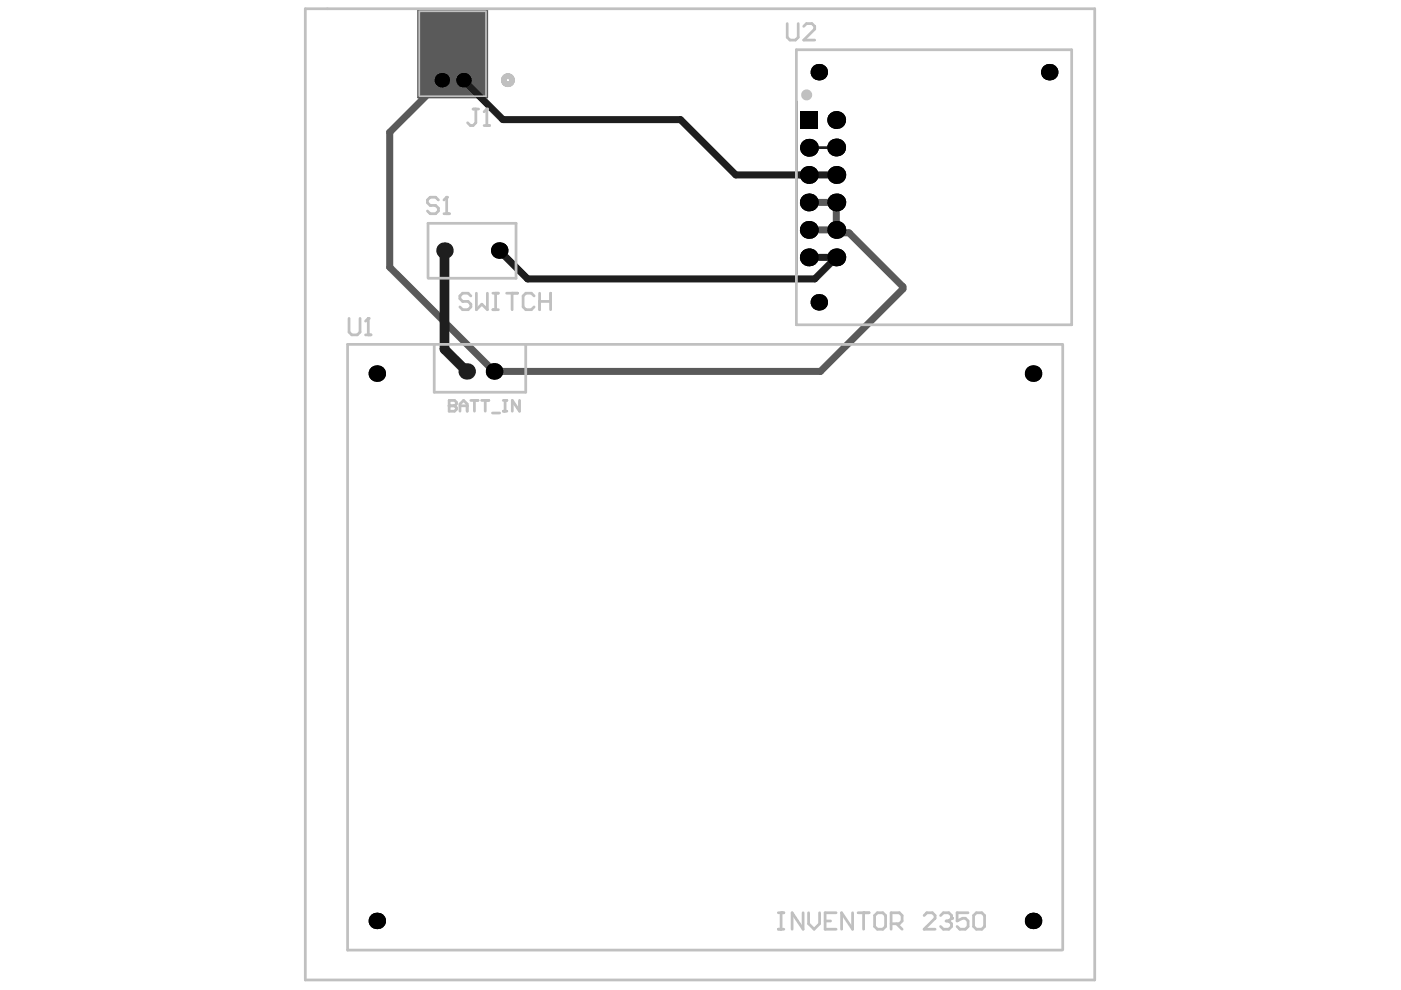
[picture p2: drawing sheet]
<svg xmlns="http://www.w3.org/2000/svg" width="297mm" height="210mm" viewBox="0 0 297 210" stroke-linecap="round" stroke-linejoin="round" font-family="sans-serif">
<path d="M88.6 2.1h14.7v18.6h-14.7z" fill="#5a5a5a"/>
<path d="M88.6 2.1h14.7v18.6h-14.7zM169 21.5v36.6" fill="none" stroke="#5a5a5a" stroke-width=".35"/>
<g fill="none" stroke="#5a5a5a" stroke-width=".21">
<path d="M89.2 2.7h13.5v17.4h-13.5z"/>
<circle cx="169.4" cy="37.1" r=".58"/>
</g>
<circle cx="98.3" cy="17" r=".87" fill="none" stroke="#5a5a5a" stroke-width="1.2"/>
<circle cx="107.7" cy="17" r=".87" fill="none" stroke="#8c8c8c" stroke-width="1.2"/>
<path d="M93.7 17l-11.1 11v28.7l22.1 22h69.2l17.5-17.4v-.5l-11.4-11.4h-2.1l-.6-.7M171.5 48.7h5.8M171.5 42.9h5.8v5.8" fill="none" stroke="#5a5a5a" stroke-width="1.5"/>
<g fill="#000">
<circle cx="93.7" cy="17" r="1.51"/>
<circle cx="98.3" cy="17" r="1.51"/>
<circle cx="173.6" cy="15.3" r="1.75"/>
<circle cx="222.5" cy="15.3" r="1.75"/>
<circle cx="171.5" cy="37.1" r="1.89"/>
<circle cx="171.5" cy="31.3" r="1.89"/>
<circle cx="177.3" cy="25.4" r="1.89"/>
<circle cx="177.3" cy="31.3" r="1.89"/>
<circle cx="177.3" cy="37.1" r="1.89"/>
<circle cx="105.8" cy="53.1" r="1.75"/>
<circle cx="171.5" cy="48.7" r="1.89"/>
<circle cx="171.5" cy="42.9" r="1.89"/>
<circle cx="171.5" cy="54.6" r="1.89"/>
<circle cx="177.3" cy="42.9" r="1.89"/>
<circle cx="177.3" cy="54.6" r="1.89"/>
<circle cx="177.3" cy="48.7" r="1.89"/>
<circle cx="79.9" cy="79.2" r="1.75"/>
<circle cx="104.7" cy="78.7" r="1.75"/>
<circle cx="173.6" cy="64.1" r="1.75"/>
<circle cx="219" cy="79.2" r="1.75"/>
<circle cx="79.9" cy="195.3" r="1.75"/>
<circle cx="219" cy="195.3" r="1.75"/>
</g>
<g fill="#000">
<path d="M169.6 23.6h3.8v3.8h-3.8z" fill-rule="evenodd"/>
<path d="M169.6 23.6h3.8v3.8h-3.8z" fill-rule="evenodd"/>
</g>
<path d="M94.2 53.1v20.9l4.8 4.7" fill="none" stroke="#1e1e1e" stroke-width="2.1"/>
<path d="M171.5 31.3h.1M177.3 31.3h-5.8" fill="none" stroke="#1e1e1e" stroke-width=".58"/>
<path d="M98.3 17l8.3 8.4h37.7l11.7 11.7h21.3M105.8 53.1l6.1 6h60.8l4.6-4.5h-5.8" fill="none" stroke="#1e1e1e" stroke-width="1.5"/>
<g fill="#1e1e1e">
<circle cx="94.2" cy="53.1" r="1.75"/>
<circle cx="99" cy="78.7" r="1.75"/>
</g>
<path d="M88.9 2.4h14.1v18h-14.1z" fill="none" stroke="#c0c0c0" stroke-width=".35"/>
<g fill="none" stroke="#c0c0c0" stroke-width=".58">
<path d="M64.7 1.9h167.4v205.9h-167.4zM227.2 10.5h-58.4v58.4h58.4v-58.4M90.8 58.9v-11.6h18.6v11.7h-18.6M92.1 73v10.2h19.4v-10.2M99.8 62.7l-.5-.5h-1.2l-.6 .5v.6l.6 .6h1.2l.5 .6v.6l-.5 .6h-1.2l-.6-.6M101 62.2v3.5l1.2-1.2 1.1 1.2v-3.5M104.5 62.2h1.2M104.5 65.7h1.2M105.1 62.2v3.5M107.4 62.2h2.3M108.6 62.2v3.5M113.2 62.7l-.5-.5h-1.2l-.6 .5v2.4l.6 .6h1.2l.5-.6"/>
<path d="M114.4 63.9h2.3M114.4 62.2v3.5M116.7 62.2v3.5M95.2 84.9v2.3h1.2l.4-.4v-.4l-.4-.4h-1.2M225.3 201.4l-.1-128.4h-151.5v128.4h151.5"/>
</g>
<circle cx="95.2" cy="86" r=".29" fill="#c0c0c0"/>
<g fill="none" stroke="#c0c0c0" stroke-width=".58">
<path d="M95.2 84.9h1.2l.4 .4v.4l-.4 .3h-1.2M97.5 86h1.6M97.5 87.2v-1.5l.8-.8 .8 .8v1.5M99.8 84.9h1.5M100.6 84.9v2.3M102.1 84.9h1.5M102.9 84.9v2.3M104.4 87.6h1.5M106.7 84.9h.8M106.7 87.2h.8M107.1 84.9v2.3M110.1 84.9v2.3l-1.5-2.3v2.3"/>
<path d="M165 193.5h1.2M165 197h1.2M165.6 193.5v3.5M170.3 193.5v3.5l-2.4-3.5v3.5M171.4 193.5v2.4l1.2 1.1 1.2-1.1v-2.4M174.9 195.3h1.2M177.3 193.5h-2.4v3.5h2.4M180.8 193.5v3.5l-2.4-3.5v3.5M181.9 193.5h2.4M183.1 193.5v3.5M185.4 194.1l.6-.6h1.2l.6 .6v2.3l-.6 .6h-1.2l-.6-.6zM188.9 195.9h1.8l.6-.6v-1.2l-.6-.6h-1.8v3.5"/>
<path d="M190.1 195.9l1.2 1.1M195.9 194.1l.6-.6h1.2l.6 .6v.6l-2.4 2.3h2.4M199.4 194.1l.6-.6h1.2l.6 .6v.6"/>
</g>
<circle cx="201.8" cy="194.7" r=".29" fill="#c0c0c0"/>
<path d="M100.3 23.1h1.2M100.9 23.1v2.9l-.6 .6h-.6l-.6-.6M102.6 26.6h1.2M103.2 23.1v3.5M200.6 195.3h.6M201.2 195.3l.6 .6v.5l-.6 .6h-1.2l-.6-.6M201.8 194.7l-.6 .6M205.3 193.5h-2.4v1.8l1.2-.6h.6l.6 .6v1.1l-.6 .6h-1.2l-.6-.6M206.4 194.1l.6-.6h1.2l.5 .6v2.3l-.5 .6h-1.2l-.6-.6z" fill="none" stroke="#c0c0c0" stroke-width=".58"/>
<circle cx="103.2" cy="23.1" r=".29" fill="#c0c0c0"/>
<path d="M103.2 23.1l-.6 .6M74 67.5v2.9l.6 .6h1.2l.5-.6v-2.9M77.5 71h1.2M78.1 67.5v3.5" fill="none" stroke="#c0c0c0" stroke-width=".58"/>
<circle cx="78.1" cy="67.5" r=".29" fill="#c0c0c0"/>
<path d="M93 42.4l-.6-.6h-1.2l-.6 .6v.6l.6 .6h1.2l.6 .5v.6l-.6 .6h-1.2l-.6-.6M94.1 45.3h1.2M94.7 41.8v3.5M78.1 67.5l-.6 .6" fill="none" stroke="#c0c0c0" stroke-width=".58"/>
<circle cx="94.7" cy="41.8" r=".29" fill="#c0c0c0"/>
<path d="M166.9 5v2.9l.6 .6h1.2l.5-.6v-2.9M170.4 5.6l.6-.6h1.2l.5 .6v.6l-2.3 2.3h2.3M94.7 41.8l-.6 .6" fill="none" stroke="#c0c0c0" stroke-width=".58"/>
<g fill="none" stroke="#c0c0c0" stroke-width="1.2">
<circle cx="107.7" cy="17" r=".87"/>
<circle cx="171" cy="20.1" r=".58"/>
</g>
</svg>
